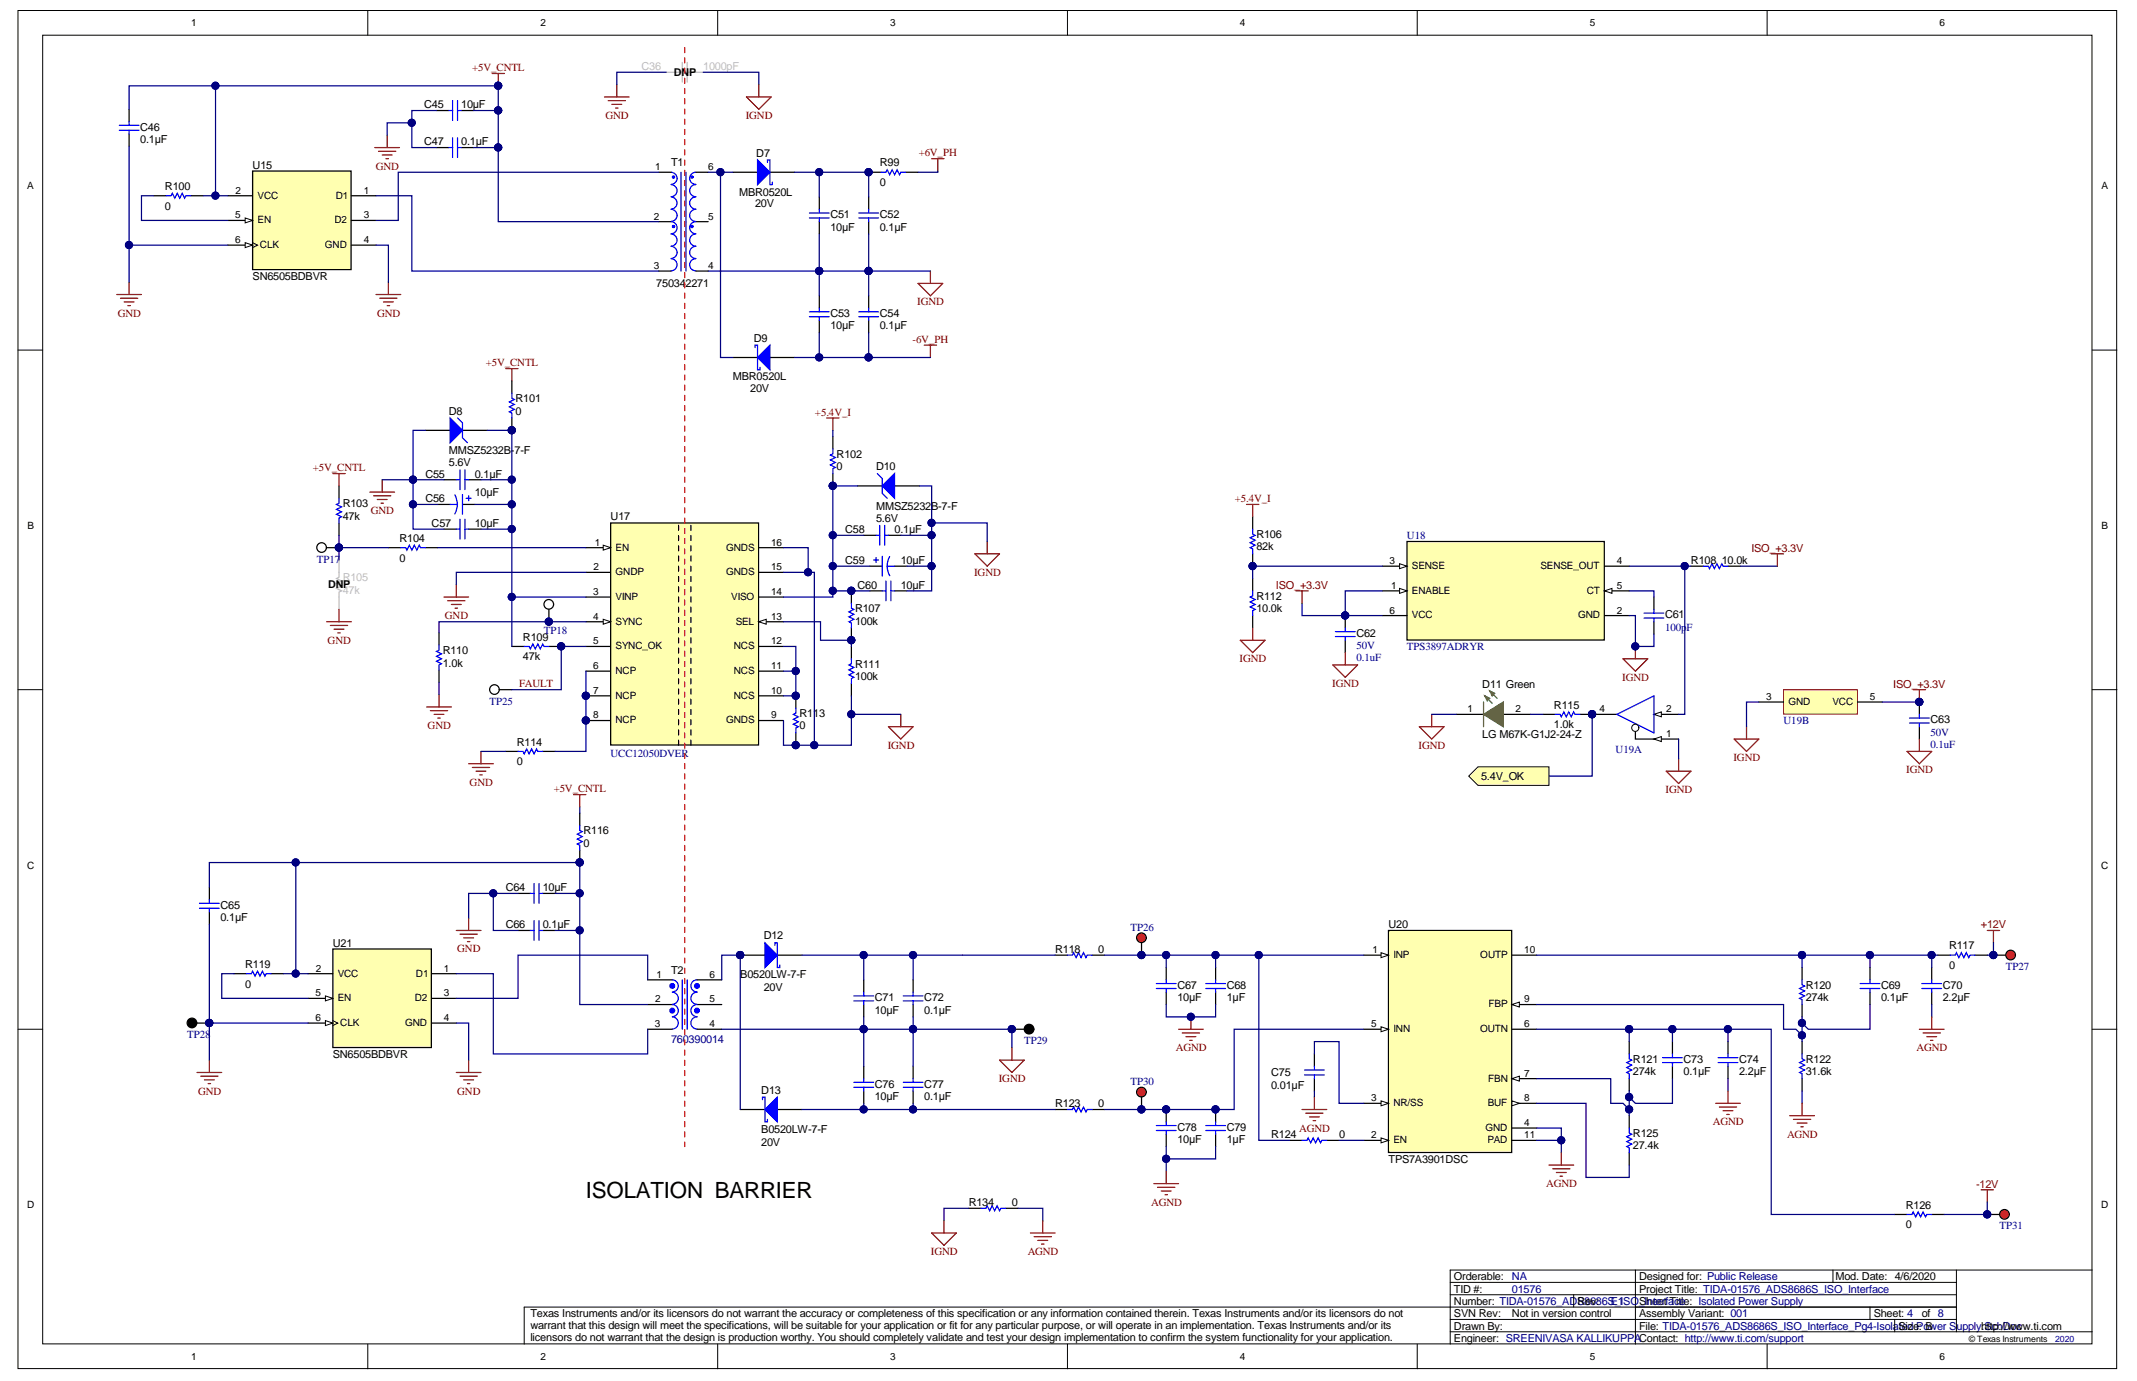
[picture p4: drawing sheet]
<svg xmlns="http://www.w3.org/2000/svg" width="432mm" height="279mm" viewBox="0 0 432 279" stroke-linecap="round" stroke-linejoin="round" font-family="sans-serif">
<defs><g id="words">
<text font-size="4.5" x="118.4" y="242">ISOLATION BARRIER</text>
<g font-size="2.2" fill="#800000">
<text x="95.4" y="14.4">+5V_CNTL</text>
<text x="122.3" y="24">GND</text>
<text x="150.7" y="24">IGND</text>
<text x="75.9" y="34.3">GND</text>
<text x="185.6" y="31.6">+6V_PH</text>
<text x="23.8" y="64">GND</text>
<text x="76.2" y="64">GND</text>
<text x="185.4" y="61.7">IGND</text>
<text x="184.4" y="69.3">-6V_PH</text>
<text x="98.2" y="74">+5V_CNTL</text>
<text x="164.7" y="84">+5.4V_I</text>
<text x="63.2" y="95.2">+5V_CNTL</text>
<text x="249.5" y="101.5">+5.4V_I</text>
<text x="74.9" y="103.9">GND</text>
<text x="353.9" y="111.5">ISO_+3.3V</text>
<text x="196.8" y="116.4">IGND</text>
<text x="257.8" y="119">ISO_+3.3V</text>
<text x="89.9" y="125.1">GND</text>
<text x="66.2" y="130.1">GND</text>
<text x="250.5" y="133.8">IGND</text>
<text x="327.8" y="137.6">IGND</text>
<text x="104.9" y="138.9">FAULT</text>
<text x="269.2" y="138.8">IGND</text>
<text x="382.6" y="138.9">ISO_+3.3V</text>
<text x="86.4" y="147.3">GND</text>
<text x="179.4" y="151.3">IGND</text>
<text x="286.6" y="151.3">IGND</text>
<text x="350.3" y="153.8">IGND</text>
<text x="94.9" y="158.8">GND</text>
<text x="111.9" y="160.1">+5V_CNTL</text>
<text x="336.5" y="160.3">IGND</text>
<text x="385.2" y="156.3">IGND</text>
<text x="400.3" y="187.6">+12V</text>
<text x="92.4" y="192.5">GND</text>
<text x="237.6" y="212.4">AGND</text>
<text x="387.3" y="212.4">AGND</text>
<text x="40" y="221.2">GND</text>
<text x="92.4" y="221.2">GND</text>
<text x="201.8" y="218.7">IGND</text>
<text x="346.1" y="227.4">AGND</text>
<text x="262.5" y="228.6">AGND</text>
<text x="361.1" y="229.9">AGND</text>
<text x="312.4" y="239.9">AGND</text>
<text x="399.3" y="240">-12V</text>
<text x="232.6" y="243.6">AGND</text>
<text x="188.1" y="253.6">IGND</text>
<text x="207.7" y="253.6">AGND</text>
</g>
<g font-size="2.2" fill="#c0bebc">
<text x="129.6" y="14.2">C36</text>
<text x="142.1" y="14.2">1000pF</text>
<text x="69.2" y="120">47k</text>
<text x="69.2" y="117.5">R105</text>
</g>
<g font-size="2.2">
<text x="136.2" y="15.3">DN</text>
<text x="139.2" y="15.3">P</text>
<text x="85.7" y="21.9">C45</text>
<text x="93.2" y="21.9">10µF</text>
<text x="28.3" y="28.9">0.1µF</text>
<text x="28.3" y="26.4">C46</text>
<text x="85.7" y="29.4">C47</text>
<text x="93.2" y="29.4">0.1µF</text>
<text x="51" y="34.1">U15</text>
<text x="135.6" y="33.6">T1</text>
<text x="152.8" y="31.6">D7</text>
<text x="177.8" y="33.6">R99</text>
<text x="33.3" y="38.4">R100</text>
<text x="149.3" y="39.6">MBR0520L</text>
<text x="152.6" y="41.9">20V</text>
<text x="177.8" y="37.6">0</text>
<text x="33.3" y="42.4">0</text>
<text x="167.8" y="46.6">10µF</text>
<text x="167.8" y="44.1">C51</text>
<text x="177.8" y="46.6">0.1µF</text>
<text x="177.8" y="44.1">C52</text>
<text x="51" y="56.6">SN6505BDBVR</text>
<text x="132.6" y="58.1">75034</text>
<text x="138.5" y="58.1">2271</text>
<text x="167.8" y="64.1">C53</text>
<text x="177.8" y="64.1">C54</text>
<text x="152.3" y="69.1">D9</text>
<text x="167.8" y="66.6">10µF</text>
<text x="177.8" y="66.6">0.1µF</text>
<text x="148.1" y="76.8">MBR0520L</text>
<text x="90.7" y="83.8">D8</text>
<text x="104.2" y="83.8">0</text>
<text x="104.2" y="81.3">R101</text>
<text x="151.6" y="79.3">20V</text>
<text x="90.7" y="94.3">5.6V</text>
<text x="90.7" y="91.8">MMSZ5232B-7-F</text>
<text x="169" y="95">0</text>
<text x="169" y="92.5">R102</text>
<text x="177" y="95">D10</text>
<text x="86" y="96.5">C55</text>
<text x="86" y="101.5">C56</text>
<text x="95.9" y="96.5">0.1µF</text>
<text x="95.9" y="100.2">10µF</text>
<text x="69.2" y="105">47k</text>
<text x="69.2" y="102.5">R103</text>
<text x="87.2" y="106.5">C57</text>
<text x="95.9" y="106.5">10µF</text>
<text x="123.4" y="105">U17</text>
<text x="170.8" y="107.7">C58</text>
<text x="177" y="105.5">5.6V</text>
<text x="177" y="103">MMSZ5232B-7-F</text>
<text x="180.8" y="107.7">0.1µF</text>
<text x="80.7" y="113.5">0</text>
<text x="80.7" y="109.5">R104</text>
<text x="170.8" y="114">C59</text>
<text x="182" y="114">10µF</text>
<text x="253.9" y="111.2">82k</text>
<text x="253.9" y="108.7">R106</text>
<text x="341.7" y="114">R108</text>
<text x="347.9" y="114">10.0k</text>
<text x="66.3" y="118.9">DNP</text>
<text x="173.3" y="119">C60</text>
<text x="182" y="119">10µF</text>
<text x="172.8" y="123.7">R107</text>
<text x="253.9" y="123.7">10.0k</text>
<text x="253.9" y="121.2">R112</text>
<text x="336.4" y="124.9">C61</text>
<text x="105.7" y="129.4">R109</text>
<text x="172.8" y="126.2">100k</text>
<text x="274.1" y="128.7">C62</text>
<text x="89.5" y="134.7">1.0k</text>
<text x="89.5" y="132.2">R110</text>
<text x="105.7" y="133.4">47k</text>
<text x="172.8" y="137.4">100k</text>
<text x="172.8" y="134.9">R111</text>
<text x="299.5" y="138.9">D11 Green</text>
<text x="314" y="143.2">R115</text>
<text x="161.6" y="147.4">0</text>
<text x="161.6" y="144.9">R113</text>
<text x="299.5" y="149.2">LG M67K-G1J2-24-Z</text>
<text x="314" y="147.2">1.0k</text>
<text x="390.1" y="146.2">C63</text>
<text x="104.4" y="154.6">0</text>
<text x="104.4" y="150.6">R114</text>
<text x="299.3" y="157.6">5.4V_OK</text>
<text x="117.9" y="171.1">0</text>
<text x="117.9" y="168.6">R116</text>
<text x="44.5" y="183.6">C65</text>
<text x="102.2" y="180.1">C64</text>
<text x="109.7" y="180.1">10µF</text>
<text x="44.5" y="186.1">0.1µF</text>
<text x="67.3" y="191.3">U21</text>
<text x="102.2" y="187.6">C66</text>
<text x="109.7" y="187.6">0.1µF</text>
<text x="154.3" y="189.8">D12</text>
<text x="280.6" y="187.6">U20</text>
<text x="393.8" y="191.8">R117</text>
<text x="49.5" y="195.6">R119</text>
<text x="135.6" y="196.8">T2</text>
<text x="149.6" y="197.6">B0520LW-7-F</text>
<text x="213.2" y="192.6">R118</text>
<text x="221.9" y="192.6">0</text>
<text x="393.8" y="195.8">0</text>
<text x="49.5" y="199.6">0</text>
<text x="154.3" y="200.3">20V</text>
<text x="176.8" y="202.3">C71</text>
<text x="186.8" y="202.3">C72</text>
<text x="237.9" y="202.3">10µF</text>
<text x="237.9" y="199.8">C67</text>
<text x="247.9" y="202.3">1µF</text>
<text x="247.9" y="199.8">C68</text>
<text x="364.9" y="202.3">274k</text>
<text x="364.9" y="199.8">R120</text>
<text x="380.1" y="202.3">0.1µF</text>
<text x="380.1" y="199.8">C69</text>
<text x="392.6" y="202.3">2.2µF</text>
<text x="392.6" y="199.8">C70</text>
<text x="176.8" y="204.8">10µF</text>
<text x="186.8" y="204.8">0.1µF</text>
<text x="67.3" y="213.8">SN6505BDBVR</text>
<text x="329.9" y="214.8">R121</text>
<text x="340.2" y="214.8">C73</text>
<text x="351.4" y="214.8">C74</text>
<text x="364.9" y="214.8">R122</text>
<text x="153.8" y="221">D13</text>
<text x="176.8" y="219.8">C76</text>
<text x="186.8" y="219.8">C77</text>
<text x="256.9" y="220">0.01µF</text>
<text x="256.9" y="217.5">C75</text>
<text x="329.9" y="217.3">274k</text>
<text x="340.2" y="217.3">0.1µF</text>
<text x="351.4" y="217.3">2.2µF</text>
<text x="364.9" y="217.3">31.6k</text>
<text x="176.8" y="222.3">10µF</text>
<text x="186.8" y="222.3">0.1µF</text>
<text x="213.2" y="223.8">R123</text>
<text x="221.9" y="223.8">0</text>
<text x="153.8" y="231.5">20V</text>
<text x="153.8" y="229">B0520LW-7-F</text>
<text x="237.9" y="231">10µF</text>
<text x="237.9" y="228.5">C78</text>
<text x="247.9" y="231">1µF</text>
<text x="247.9" y="228.5">C79</text>
<text x="256.9" y="230">R124</text>
<text x="270.6" y="230">0</text>
<text x="329.9" y="232.2">27.4k</text>
<text x="329.9" y="229.7">R125</text>
<text x="280.6" y="235">TPS7A3901DSC</text>
<text x="195.7" y="243.7">R134</text>
<text x="204.5" y="243.7">0</text>
<text x="385.1" y="244.2">R126</text>
<text x="385.1" y="248.2">0</text>
<text x="293.8" y="263.7">Number: TIDA-01576_ADS8686SE_1ISO_Interface</text>
<text x="293.8" y="261.2">TID #:</text>
<text x="293.8" y="258.7">Orderable:</text>
<text x="318.7" y="263.7">Rev:</text>
<text x="331.2" y="263.7">Sheet Title: Isolated Power Supply</text>
<text x="331.2" y="261.2">Project Title: TIDA-01576_ADS8686S_ISO_Interface</text>
<text x="331.2" y="258.7">Designed for: Public Release</text>
<text x="370.9" y="258.7">Mod. Date: 4/6/2020</text>
<text x="107.2" y="266.1">Texas Instruments and/or its licensors do not warrant the accuracy or completeness of this specification or any information contained therein. Texas Instruments and/or its licensors do not</text>
<text x="107.2" y="268.6">warrant that this design will meet the specifications, will be suitable for your application or fit for any particular purpose, or will operate in an implementation. Texas Instruments and/or its</text>
<text x="293.8" y="268.7">Drawn By:</text>
<text x="293.8" y="266.2">SVN Rev:</text>
<text x="305.5" y="266.2">Not in version control</text>
<text x="331.2" y="268.7">File: TIDA-01576_ADS8686S_ISO_Interface_Pg4-IsolaSize: B</text>
<text x="331.2" y="266.2">Assembly Variant: 001</text>
<text x="378.6" y="266.2">Sheet: 4</text>
<text x="388.3" y="266.2">of 8</text>
<text x="107.2" y="271">licensors do not warrant that the design is production worthy. You should completely validate and test your design implementation to confirm the system functionality for your application.</text>
<text x="293.8" y="271.2">Engineer: SREENIVASA KALLIKUPPAContact: http://www.ti.com/support</text>
</g>
<g font-size="2.2" fill="#000080">
<text x="64" y="113.7">TP17</text>
<text x="284.3" y="109">U18</text>
<text x="109.9" y="128.2">TP18</text>
<text x="274.1" y="131.2">50V</text>
<text x="284.3" y="131.4">TPS3897ADRYR</text>
<text x="336.4" y="127.4">100pF</text>
<text x="274.1" y="133.7">0.1uF</text>
<text x="98.9" y="142.4">TP25</text>
<text x="360.4" y="146.4">U19B</text>
<text x="390.1" y="148.6">50V</text>
<text x="123.4" y="152.9">UCC12050DVER</text>
<text x="326.5" y="152.1">U19A</text>
<text x="390.1" y="151.1">0.1uF</text>
<text x="228.4" y="188">TP26</text>
<text x="405.3" y="196">TP27</text>
<text x="37.8" y="209.8">TP28</text>
<text x="135.6" y="210.8">760390014</text>
<text x="207" y="211">TP29</text>
<text x="228.4" y="219.2">TP30</text>
<text x="404" y="248.4">TP31</text>
<text x="305.5" y="261.2">01576</text>
<text x="305.5" y="258.7">NA</text>
<text x="383.7" y="268.7">ted Power S</text>
<text x="395.3" y="268.7">upplyhttp://www.ti.com</text>
<text x="400.4" y="268.7">.SchDoc</text>
</g>
<g font-size="2">
<text x="38.6" y="5.3">1</text>
<text x="109.2" y="5.3">2</text>
<text x="179.8" y="5.3">3</text>
<text x="250.5" y="5.3">4</text>
<text x="321.2" y="5.3">5</text>
<text x="391.9" y="5.3">6</text>
<text x="132.4" y="34.4">1</text>
<text x="143.1" y="34.4">6</text>
<text x="5.5" y="38.3">A</text>
<text x="47.6" y="39.1">2</text>
<text x="52" y="40.1">VCC</text>
<text x="67.8" y="40.1">D1</text>
<text x="73.5" y="39.1">1</text>
<text x="424.6" y="38.3">A</text>
<text x="47.5" y="44.1">5</text>
<text x="52" y="45.1">EN</text>
<text x="67.6" y="45.1">D2</text>
<text x="73.5" y="44.1">3</text>
<text x="132.1" y="44.4">2</text>
<text x="143.1" y="44.4">5</text>
<text x="47.5" y="49.1">6</text>
<text x="52.5" y="50.1">CLK</text>
<text x="65.7" y="50.1">GND</text>
<text x="73.5" y="49.1">4</text>
<text x="132.1" y="54.4">3</text>
<text x="143.1" y="54.4">4</text>
<text x="5.5" y="106.9">B</text>
<text x="424.6" y="106.9">B</text>
<text x="120.2" y="110.2">1</text>
<text x="124.4" y="111.2">EN</text>
<text x="146.7" y="111.2">GNDS</text>
<text x="155.8" y="110.2">16</text>
<text x="280.8" y="114">3</text>
<text x="326.7" y="114">4</text>
<text x="119.9" y="115.2">2</text>
<text x="124.4" y="116.2">GNDP</text>
<text x="146.7" y="116.2">GNDS</text>
<text x="155.8" y="115.2">15</text>
<text x="281.1" y="119">1</text>
<text x="285.3" y="120">ENABLE</text>
<text x="285.3" y="115">SENSE</text>
<text x="311.3" y="115">SENSE_OUT</text>
<text x="320.6" y="120">CT</text>
<text x="326.7" y="119">5</text>
<text x="119.9" y="120.2">3</text>
<text x="119.9" y="125.2">4</text>
<text x="124.4" y="121.2">VINP</text>
<text x="147.7" y="121.2">VISO</text>
<text x="155.8" y="125.2">13</text>
<text x="155.8" y="120.2">14</text>
<text x="280.8" y="124">6</text>
<text x="285.3" y="125">VCC</text>
<text x="318.9" y="125">GND</text>
<text x="326.7" y="124">2</text>
<text x="119.9" y="130.2">5</text>
<text x="124.4" y="126.2">SYNC</text>
<text x="124.4" y="131.2">SYNC_OK</text>
<text x="148.3" y="131.2">NCS</text>
<text x="148.7" y="126.2">SEL</text>
<text x="155.8" y="130.2">12</text>
<text x="119.9" y="135.2">6</text>
<text x="124.4" y="136.2">NCP</text>
<text x="148.3" y="136.2">NCS</text>
<text x="155.8" y="135.2">11</text>
<text x="119.9" y="140.2">7</text>
<text x="124.4" y="141.2">NCP</text>
<text x="148.3" y="141.2">NCS</text>
<text x="155.8" y="140.2">10</text>
<text x="296.5" y="143.9">1</text>
<text x="306.2" y="143.9">2</text>
<text x="323.2" y="143.9">4</text>
<text x="336.7" y="143.9">2</text>
<text x="356.9" y="141.4">3</text>
<text x="361.4" y="142.4">GND</text>
<text x="370.3" y="142.4">VCC</text>
<text x="377.8" y="141.4">5</text>
<text x="119.9" y="145.2">8</text>
<text x="124.4" y="146.2">NCP</text>
<text x="146.7" y="146.2">GNDS</text>
<text x="155.8" y="145.2">9</text>
<text x="336.7" y="148.9">1</text>
<text x="5.5" y="175.5">C</text>
<text x="424.6" y="175.5">C</text>
<text x="63.8" y="196.3">2</text>
<text x="68.2" y="197.3">VCC</text>
<text x="84" y="197.3">D1</text>
<text x="89.7" y="196.3">1</text>
<text x="132.6" y="197.6">1</text>
<text x="143.3" y="197.6">6</text>
<text x="277.3" y="192.6">1</text>
<text x="281.6" y="193.6">INP</text>
<text x="299.1" y="193.6">OUTP</text>
<text x="308" y="192.6">10</text>
<text x="63.7" y="201.3">5</text>
<text x="68.2" y="202.3">EN</text>
<text x="83.8" y="202.3">D2</text>
<text x="89.7" y="201.3">3</text>
<text x="132.4" y="202.6">2</text>
<text x="143.3" y="202.6">5</text>
<text x="300.8" y="203.6">FBP</text>
<text x="308" y="202.6">9</text>
<text x="63.7" y="206.3">6</text>
<text x="68.7" y="207.3">CLK</text>
<text x="81.9" y="207.3">GND</text>
<text x="89.7" y="206.3">4</text>
<text x="132.3" y="207.6">3</text>
<text x="143.3" y="207.6">4</text>
<text x="277" y="207.6">5</text>
<text x="281.6" y="208.6">INN</text>
<text x="299.1" y="208.6">OUTN</text>
<text x="308" y="207.6">6</text>
<text x="300.7" y="218.5">FBN</text>
<text x="308" y="217.5">7</text>
<text x="277" y="222.5">3</text>
<text x="281.6" y="223.5">NR/SS</text>
<text x="300.6" y="223.5">BUF</text>
<text x="308" y="227.5">4</text>
<text x="308" y="222.5">8</text>
<text x="277.1" y="230">2</text>
<text x="281.6" y="231">EN</text>
<text x="300.2" y="228.5">GND</text>
<text x="300.5" y="231">PAD</text>
<text x="308" y="230">11</text>
<text x="5.5" y="244.1">D</text>
<text x="424.6" y="244.1">D</text>
<text x="38.6" y="274.8">1</text>
<text x="109.2" y="274.8">2</text>
<text x="179.8" y="274.8">3</text>
<text x="250.5" y="274.8">4</text>
<text x="321.2" y="274.8">5</text>
<text x="391.9" y="274.8">6</text>
</g>
<text font-size="1.8" x="397.8" y="271.2">© Texas Instruments</text>
<text font-size="1.8" fill="#000080" x="415.3" y="271.2">2020</text>
</g></defs>
<g fill="#fff" stroke="#000" stroke-width=".2">
<path d="M3.6 2.1h424.1v274.4h-424.1z"/>
<path d="M8.6 7.1h414.1v264.4h-414.1z"/>
</g>
<g fill="none" stroke="#000" stroke-width=".2">
<path d="M74.3 2.1v5M145 2.1v5M215.7 2.1v5M286.4 2.1v5M357.1 2.1v5M3.6 70.7h5M422.8 70.7h4.9M3.6 139.4h5M422.8 139.4h4.9M3.6 208h5M422.8 208h4.9M293 259.1h102.3"/>
<path d="M330.4 256.6h-37.4v15M370.4 256.6v2.5M395.3 256.6v12.5M422.8 256.6h-92.4v15M74.3 271.6v5M145 271.6v5M215.7 271.6v5M286.4 271.6v5M293 269.1h129.8M293 266.6h102.3M293 261.6h102.3M318 261.6v2.5"/>
<path d="M357.1 271.6v5M377.8 264.1v2.5M382.8 266.6v2.5M395.3 264.1h-289.4v7.5"/>
</g>
<path d="M165.5 39.8v2.5M165.5 44.8v2.5M165.5 59.8v2.5M148.1 72.2h5M155.6 72.2h5M165.5 64.8v2.4" fill="none" stroke="#000" stroke-width=".25"/>
<path d="M163.5 43h4M163.5 44h4M165.5 42.3v.7M165.5 44v.8M163.5 63h4M163.5 64h4M165.5 62.3v.7M165.5 64v.8" fill="none" stroke="#00f" stroke-width=".25"/>
<path d="M188.2 32.1h2.5M189.5 32.1v2.5M186.8 69.7h2.4M188 69.7v2.5" fill="none" stroke="#800000" stroke-width=".25"/>
<path d="M155.6 69.7v5l-2.5-2.5z" fill="#00f"/>
<path d="M152.6 70.2v-.5h.5v5h.5v-.5M155.6 69.7v5l-2.5-2.5z" fill="none" stroke="#00f" stroke-width=".25"/>
<path d="M148.1 34.8h5M155.6 34.8h5" fill="none" stroke="#000" stroke-width=".25"/>
<path d="M153.1 32.3l2.5 2.5-2.5 2.5z" fill="#00f"/>
<g fill="none" stroke="#00f" stroke-width=".25">
<path d="M90.7 29.8h.8M90.7 22.3h.8M91.5 20.3v4M91.5 27.8v4M92.4 29.8h.8M92.4 20.3v4M92.4 27.8v4M92.4 22.3h.8M135.6 34.8a1.22 1.22 0 0 1 1.2 1.2 1.22 1.22 0 0 1-1.2 1.3M135.6 37.3a1.22 1.22 0 0 1 1.2 1.2 1.22 1.22 0 0 1-1.2 1.2M135.6 39.8a1.22 1.22 0 0 1 1.2 1.2 1.22 1.22 0 0 1-1.2 1.2M137.6 34.8v20"/>
<path d="M138.6 34.8v20M140.6 34.8a1.22 1.22 0 0 0-1.3 1.2 1.22 1.22 0 0 0 1.3 1.3M140.6 37.3a1.22 1.22 0 0 0-1.3 1.2 1.22 1.22 0 0 0 1.3 1.2M140.6 39.8a1.22 1.22 0 0 0-1.3 1.2 1.22 1.22 0 0 0 1.3 1.2M153.1 32.3l2.5 2.5-2.5 2.5zM155.1 32.8v-.5h.5v5h.5v-.5M135.6 42.3a1.22 1.22 0 0 1 1.2 1.2 1.22 1.22 0 0 1-1.2 1.2M135.6 44.8a1.22 1.22 0 0 1 1.2 1.2 1.22 1.22 0 0 1-1.2 1.2M135.6 47.3a1.22 1.22 0 0 1 1.2 1.2 1.22 1.22 0 0 1-1.2 1.2M135.6 49.8a1.22 1.22 0 0 1 1.2 1.2 1.22 1.22 0 0 1-1.2 1.2M135.6 52.3a1.22 1.22 0 0 1 1.2 1.2 1.22 1.22 0 0 1-1.2 1.2M140.6 42.3a1.22 1.22 0 0 0-1.3 1.2 1.22 1.22 0 0 0 1.3 1.2"/>
<path d="M140.6 44.8a1.22 1.22 0 0 0-1.3 1.2 1.22 1.22 0 0 0 1.3 1.2M140.6 47.3a1.22 1.22 0 0 0-1.3 1.2 1.22 1.22 0 0 0 1.3 1.2M140.6 49.8a1.22 1.22 0 0 0-1.3 1.2 1.22 1.22 0 0 0 1.3 1.2M140.6 52.3a1.22 1.22 0 0 0-1.3 1.2 1.22 1.22 0 0 0 1.3 1.2M173.5 43h4M173.5 44h4M175.5 42.3v.7M175.5 44v.8M173.5 63h4M173.5 64h4M175.5 62.3v.7M175.5 64v.8"/>
</g>
<g fill="none" stroke="#800000" stroke-width=".25">
<path d="M99.4 14.8h2.5M100.7 14.8v2.5M122.1 19.6h5M124.6 17.1v2.5M75.7 29.8h5M76.5 30.6h3.5M77.2 31.3h2M78 32.1h.5M78.2 27.3v2.5M122.9 20.3h3.5M123.6 21.1h2M124.4 21.8h.5"/>
<path d="M185.5 57.3h5l-2.5 2.5zM188 54.8v2.5"/>
</g>
<g fill="none" stroke="#000" stroke-width=".25">
<path d="M88.2 29.8h2.5M88.2 22.3h2.5M93.2 29.8h2.5M93.2 22.3h2.5M133.1 34.8h2.5M140.6 34.8h2.5M175.5 39.8v2.5M133.1 44.8h2.5M133.1 54.8h2.5M140.6 44.8h2.5M140.6 54.8h2.5M175.5 44.8v2.5"/>
<path d="M175.5 59.8v2.5M175.5 64.8v2.4"/>
</g>
<circle cx="100.7" cy="17.3" r=".72" fill="#000080" stroke="#000080" stroke-width=".2"/>
<path d="M134.6 14.6h3.3M137.9 12.6v4M138.9 14.6h3.2M138.9 12.6v4" fill="none" stroke="#c0bebc" stroke-width=".25"/>
<g fill="#00f" stroke="#00f" stroke-width=".25">
<circle cx="136.1" cy="35.8" r=".22"/>
<circle cx="139.8" cy="35.8" r=".22"/>
<circle cx="136.1" cy="45.8" r=".22"/>
<circle cx="139.8" cy="45.8" r=".22"/>
</g>
<path d="M51 34.6h19.9v19.9h-19.9z" fill="#ffffb0" stroke="#000" stroke-width=".25"/>
<path d="M46 39.6h5M71 39.6h5M46 44.5h5M71 44.5h5M71 49.5h5" fill="none" stroke="#000" stroke-width=".25"/>
<path d="M49.5 44l1.5 .5-1.5 .5z" fill="#fff"/>
<path d="M49.5 44l1.5 .5-1.5 .5zM51 49l1 .5-1 .5" fill="none" stroke="#000" stroke-width=".2"/>
<path d="M46 49.5h5" fill="none" stroke="#000" stroke-width=".25"/>
<path d="M49.5 49l1.5 .5-1.5 .5z" fill="#fff"/>
<path d="M49.5 49l1.5 .5-1.5 .5z" fill="none" stroke="#000" stroke-width=".2"/>
<g fill="none" stroke="#000" stroke-width=".25">
<path d="M26.1 22.1v2.5M26.1 27.1v2.5M31.1 39.6h2.5M38.6 39.6h2.5M103.4 77v2.5M68.5 98.2v2.5M89.7 96.9h2.5M94.7 96.9h2.5M103.4 84.5v2.5M68.5 105.7v2.5M88.5 101.9h2.5M89.7 106.9h2.5"/>
<path d="M93.4 101.9h2.5M94.7 106.9h2.5M174.5 108.2h2.5M175.8 114.4h2.5M175.8 119.4h2.5M179.5 108.2h2.5M180.8 114.4h2.5M180.8 119.4h2.5M103.4 130.6h2.5M110.9 130.6h2.5"/>
</g>
<g fill="none" stroke="#00f" stroke-width=".25">
<path d="M24.1 26.3h4M24.1 25.3h4M26.1 24.6v.7M26.1 26.3v.8M33.6 39.6h1l.2-.5 .5 .9 .5-.9 .5 .9 .5-.9 .5 .9 .3-.4h1M103.4 79.5v1l.5 .2-1 .5 1 .5-1 .5 1 .5-1 .5 .5 .3v1M92.2 96.9h.7M92.9 94.9v4M93.4 99.9v4M93.9 96.9h.8M93.9 94.9v4M68.5 100.7v1l-.5 .2 1 .5-1 .5 1 .5-1 .5 1 .5-.5 .3v1"/>
<path d="M91 101.9h1.4M91.9 100a4 4 0 0 1 0 3.8M92.2 106.9h.7M92.9 104.9v4M93.9 104.9v4M93.9 106.9h.8M94.2 100.7h1M94.7 100.2v1M176.5 113.2h1M177 108.2h.8M177 112.7v1M177.8 106.2v4"/>
<path d="M178.3 112.4v4M178.3 119.4h.7M178.8 106.2v4M178.8 108.2h.7M179 117.4v4M179.3 114.4h1.5M179.3 114.4l.1 .8 .4 1.1M179.8 112.5l-.5 1.1v.8M180 117.4v4M180 119.4h.8M105.9 130.6h1l.3 .5 .5-1 .5 1 .5-1 .5 1 .5-1 .2 .5h1"/>
</g>
<path d="M23.6 59.5h5M26.1 57v2.5M76 59.5h5M78.5 57v2.5M24.3 60.3h3.5M25.1 61h2M25.8 61.8h.5M76.7 60.3h3.5M77.5 61h2M78.2 61.8h.5M102.2 74.5h2.5M103.4 74.5v2.5" fill="none" stroke="#800000" stroke-width=".25"/>
<g fill="#000080" stroke="#000080" stroke-width=".2">
<circle cx="103.4" cy="86.9" r=".72"/>
<circle cx="113.4" cy="130.6" r=".72"/>
</g>
<path d="M68.5 113.2v3.5l-.5 .2 1 .5-1 .5 1 .5-1 .5 1 .5-.5 .2v3.5" fill="none" stroke="#c0bebc" stroke-width=".25"/>
<circle cx="110.9" cy="122.1" r=".97" fill="#fff" stroke="#000" stroke-width=".25"/>
<path d="M110.9 123.1v2.5" fill="none" stroke="#000" stroke-width=".25"/>
<circle cx="110.9" cy="125.6" r=".72" fill="#000080" stroke="#000080" stroke-width=".2"/>
<circle cx="99.9" cy="139.3" r=".97" fill="#fff" stroke="#000" stroke-width=".25"/>
<path d="M100.9 139.4h2.5" fill="none" stroke="#000" stroke-width=".25"/>
<circle cx="65" cy="110.6" r=".97" fill="#fff" stroke="#000" stroke-width=".25"/>
<path d="M86 87h5M93.4 87h5M66 110.7h2.5" fill="none" stroke="#000" stroke-width=".25"/>
<circle cx="68.5" cy="110.6" r=".72" fill="#000080" stroke="#000080" stroke-width=".2"/>
<path d="M91 84.5l2.4 2.5-2.4 2.5z" fill="#00f"/>
<path d="M91 84.5l2.4 2.5-2.4 2.5zM92.4 84.5l1 1v3l1 1" fill="none" stroke="#00f" stroke-width=".25"/>
<path d="M173.3 98.2h5M180.8 98.2h5" fill="none" stroke="#000" stroke-width=".25"/>
<path d="M180.8 95.7v5l-2.5-2.5z" fill="#00f"/>
<path d="M178 34.8h1l.3-.5 .5 1 .5-1 .5 1 .5-1 .5 1 .2-.5h1M168.3 90.7v1l-.5 .2 1 .5-1 .5 1 .5-1 .5 1 .5-.5 .3v1M177.3 95.7l1 1v3l1 1M180.8 95.7v5l-2.5-2.5zM81 110.7h1l.2 .5 .5-1 .5 1 .5-1 .5 1 .5-1 .3 .5h1M88.7 130.4v1l-.5 .2 1 .5-1 .5 1 .5-1 .5 1 .5-.5 .3v1M172 133.1v1l-.5 .3 1 .5-1 .5 1 .5-1 .5 1 .5-.5 .2v1M172 121.9v1l.5 .2-1 .5 1 .5-1 .5 1 .5-1 .5 .5 .3v1M104.7 151.8h1l.2 .5 .5-1 .5 1 .5-1 .5 1 .5-1 .3 .5h1M160.8 143.1v1l-.5 .2 1 .5-1 .5 1 .5-1 .5 1 .5-.5 .3v1" fill="none" stroke="#00f" stroke-width=".25"/>
<g fill="none" stroke="#000" stroke-width=".25">
<path d="M175.5 34.8h2.5M183 34.8h2.5M168.3 88.2v2.5M168.3 95.7v2.5M78.5 110.7h2.5M86 110.7h2.5M172 119.4v2.5M88.7 127.9v2.5M88.7 135.4v2.5M172 126.9v2.5M172 130.6v2.5M172 138.1v2.5"/>
<path d="M102.2 151.8h2.5M109.7 151.8h2.5M160.8 140.6v2.5M160.8 148.1v2.5"/>
</g>
<g fill="none" stroke="#800000" stroke-width=".25">
<path d="M67.3 95.7h2.4M68.5 95.7v2.5M74.7 99.4h5M77.2 96.9v2.5M167 84.5h2.5M168.3 84.5v2.5M75.5 100.2h3.5M76.2 100.9h2M77 101.7h.5M92.2 118.1v2.5M197 111.9h5l-2.5 2.5zM199.5 109.4v2.5"/>
<path d="M66 125.6h5M66.8 126.4h3.4M67.5 127.1h2M68.2 127.9h.5M68.5 123.1v2.5M89.7 120.6h5M90.5 121.4h3.4M91.2 122.1h2M91.9 122.9h.5M86.2 142.8h5M87 143.6h3.5M87.7 144.3h2"/>
<path d="M88.5 145.1h.5M88.7 140.4v2.4M94.7 154.3h5M95.4 155.1h3.5M96.2 155.8h2M96.9 156.6h.5M97.2 151.8v2.5M179.5 146.8h5l-2.5 2.5zM182 144.3v2.5"/>
</g>
<g fill="#000080" stroke="#000080" stroke-width=".2">
<circle cx="168.3" cy="98.2" r=".72"/>
<circle cx="160.8" cy="150.6" r=".72"/>
<circle cx="160.8" cy="140.6" r=".72"/>
<circle cx="172" cy="119.4" r=".72"/>
<circle cx="172" cy="129.4" r=".72"/>
<circle cx="175.5" cy="34.8" r=".72"/>
</g>
<path d="M123.4 105.7h29.9v44.8h-29.9z" fill="#ffffb0" stroke="#000" stroke-width=".25"/>
<path d="M118.4 110.7h5" fill="none" stroke="#000" stroke-width=".25"/>
<path d="M121.9 110.2l1.5 .5-1.5 .5z" fill="#fff"/>
<path d="M121.9 110.2l1.5 .5-1.5 .5z" fill="none" stroke="#000" stroke-width=".2"/>
<path d="M118.4 115.7h5M118.4 120.6h5M118.4 125.6h5" fill="none" stroke="#000" stroke-width=".25"/>
<path d="M121.9 125.1l1.5 .5-1.5 .5z" fill="#fff"/>
<path d="M121.9 125.1l1.5 .5-1.5 .5z" fill="none" stroke="#000" stroke-width=".2"/>
<path d="M118.4 135.6h5M153.3 135.6h5M153.3 130.6h5M153.3 125.6h5M118.4 140.6h5M118.4 145.6h5M153.3 140.6h5M153.3 145.6h5" fill="none" stroke="#000" stroke-width=".25"/>
<g fill="#000080" stroke="#000080" stroke-width=".2">
<circle cx="118.4" cy="140.6" r=".72"/>
<circle cx="118.4" cy="145.6" r=".72"/>
</g>
<path d="M137.1 150.6v-44.9M139.6 150.6v-44.9" fill="none" stroke="#000" stroke-width=".25" stroke-dasharray="1 1"/>
<path d="M153.3 125.6l1.5-.5v1z" fill="#fff"/>
<path d="M153.3 125.6l1.5-.5v1z" fill="none" stroke="#000" stroke-width=".2"/>
<path d="M153.3 115.7h5M153.3 110.7h5M118.4 130.6h5M153.3 120.6h5M104.7 180.5h2.5M104.7 188h2.5M109.7 180.5h2.5M109.7 188h2.5M149.6 193h5M157.1 193h5" fill="none" stroke="#000" stroke-width=".25"/>
<g fill="#000080" stroke="#000080" stroke-width=".2">
<circle cx="118.4" cy="140.6" r=".72"/>
<circle cx="118.4" cy="145.6" r=".72"/>
<circle cx="165.5" cy="34.8" r=".72"/>
<circle cx="165.5" cy="54.7" r=".72"/>
<circle cx="175.5" cy="54.7" r=".72"/>
<circle cx="165.5" cy="72.2" r=".72"/>
<circle cx="175.5" cy="72.2" r=".72"/>
<circle cx="145.6" cy="34.8" r=".72"/>
<circle cx="83.2" cy="24.8" r=".72"/>
<circle cx="100.7" cy="17.3" r=".72"/>
<circle cx="100.7" cy="22.3" r=".72"/>
<circle cx="100.7" cy="29.8" r=".72"/>
<circle cx="26.1" cy="49.5" r=".72"/>
<circle cx="43.5" cy="39.5" r=".72"/>
<circle cx="43.5" cy="17.3" r=".72"/>
<circle cx="68.5" cy="110.6" r=".72"/>
<circle cx="103.4" cy="106.9" r=".72"/>
<circle cx="103.4" cy="120.6" r=".72"/>
<circle cx="113.4" cy="130.6" r=".72"/>
<circle cx="168.3" cy="119.4" r=".72"/>
<circle cx="172" cy="119.4" r=".72"/>
<circle cx="163.3" cy="115.6" r=".72"/>
<circle cx="160.8" cy="135.6" r=".72"/>
<circle cx="160.8" cy="140.6" r=".72"/>
<circle cx="168.3" cy="114.4" r=".72"/>
<circle cx="188.2" cy="114.4" r=".72"/>
<circle cx="168.3" cy="108.1" r=".72"/>
<circle cx="188.2" cy="108.1" r=".72"/>
<circle cx="188.2" cy="105.6" r=".72"/>
<circle cx="168.3" cy="98.2" r=".72"/>
<circle cx="83.4" cy="101.9" r=".72"/>
<circle cx="103.4" cy="101.9" r=".72"/>
<circle cx="83.4" cy="96.9" r=".72"/>
<circle cx="103.4" cy="96.9" r=".72"/>
<circle cx="103.4" cy="86.9" r=".72"/>
<circle cx="164.5" cy="150.6" r=".72"/>
<circle cx="160.8" cy="150.6" r=".72"/>
<circle cx="172" cy="144.3" r=".72"/>
<circle cx="172" cy="129.4" r=".72"/>
<circle cx="110.9" cy="125.6" r=".72"/>
<circle cx="175.5" cy="34.8" r=".72"/>
<circle cx="149.6" cy="193" r=".72"/>
</g>
<g fill="none" stroke="#000080" stroke-width=".25">
<path d="M43.6 17.3h-17.5v4.8M134.6 14.6h-10v2.5M142.1 14.6h11.2v2.5M26.1 29.6v19.9h19.9M31.1 39.6h-2.5v4.9h17.4M41.1 39.6h2.5M76 39.6h7.2v15.2h49.9M83.2 24.8h-5v2.5M88.2 22.3h-5v7.5h5M95.7 29.8h5M95.7 22.3h5M100.7 29.8v-12.5h-57.1v22.3h2.4"/>
<path d="M100.7 29.8v15h32.4M133.1 34.8h-52.6v9.7h-4.5M143.1 34.8h5M145.6 34.8v37.4h2.5M160.6 34.8h14.9v5M165.5 34.8v5M189.5 34.6v.2h-4M26.1 49.5v7.5M76 49.5h2.5v7.5M143.1 54.8h44.9M165.5 47.3v12.5M175.5 47.3v12.5"/>
<path d="M160.6 72.2h14.9M165.5 67.2v5M175.5 67.2v5M175.5 72.2h12.5M86 87h-2.5v9.9h-6.3M89.7 96.9h-6.2v10h6.2M97.2 96.9h6.2M98.4 87h5v33.6h15M168.3 87v1.2M173.3 98.2h-5v21.2M185.8 98.2h2.4v21.2h-4.9M68.5 108.2v2.5"/>
<path d="M78.5 110.7h-10v2.5M83.5 101.9h5M88.5 110.7h29.9M95.9 101.9h7.5M97.2 106.9h6.2M118.4 115.7h-26.2v2.4M158.3 110.7h5v5h1.2v34.9h-6.2v-5M158.3 115.7h5M168.3 114.4h7.5M168.3 108.2h6.2M175.8 119.4h-7.5v1.2h-10M182 108.2h6.2"/>
<path d="M183.3 114.4h4.9M188.2 105.7h11.3v3.7M88.7 137.9v2.5M103.4 120.6v10M118.4 130.6h-5v8.8h-10M118.4 135.6v16.2h-6.2M118.4 125.6h-29.7v2.3M158.3 130.6h2.5v10h-2.5M158.3 125.6h7.5v3.8h6.2v1.2M158.3 135.6h2.5M97.2 151.8h5M172 140.6v10h-7.5"/>
<path d="M172 144.3h10"/>
</g>
<path d="M107.9 178.5v4M108.9 178.5v4M107.2 180.5h.7M107.2 188h.7M107.9 186v4M108.9 180.5h.8M108.9 186v4M108.9 188h.8" fill="none" stroke="#00f" stroke-width=".25"/>
<path d="M154.6 190.5l2.5 2.5-2.5 2.5z" fill="#00f"/>
<path d="M154.6 190.5l2.5 2.5-2.5 2.5zM156.6 191v-.5h.5v5h.5v-.5M172.5 201.2h4M172.5 202.2h4M174.5 200.5v.7M174.5 202.2v.8M182.5 201.2h4M182.5 202.2h4M184.5 200.5v.7M184.5 202.2v.8" fill="none" stroke="#00f" stroke-width=".25"/>
<circle cx="149.6" cy="193" r=".72" fill="#000080" stroke="#000080" stroke-width=".2"/>
<path d="M174.5 198v2.5M184.5 198v2.5M174.5 203v2.5M184.5 203v2.5M149.6 224.2h5M157.1 224.2h5" fill="none" stroke="#000" stroke-width=".25"/>
<path d="M157.1 221.7v5l-2.5-2.5z" fill="#00f"/>
<path d="M117.1 166.8v1l.5 .3-1 .4 1 .5-1 .5 1 .5-1 .5 .5 .3v1M154.1 222.2v-.5h.5v5h.5v-.5M157.1 221.7v5l-2.5-2.5z" fill="none" stroke="#00f" stroke-width=".25"/>
<path d="M92.2 188h5M92.9 188.8h3.5M93.7 189.5h2M94.4 190.3h.5M94.7 185.5v2.5" fill="none" stroke="#800000" stroke-width=".25"/>
<path d="M117.1 164.3v2.5M117.1 171.8v2.5" fill="none" stroke="#000" stroke-width=".25"/>
<circle cx="117.1" cy="174.3" r=".72" fill="#000080" stroke="#000080" stroke-width=".2"/>
<path d="M67.3 191.8h19.9v19.9h-19.9z" fill="#ffffb0" stroke="#000" stroke-width=".25"/>
<path d="M62.3 196.7h5M87.2 196.7h5M62.3 201.7h5M87.2 201.7h5M87.2 206.7h5" fill="none" stroke="#000" stroke-width=".25"/>
<path d="M65.8 201.2l1.5 .5-1.5 .5z" fill="#fff"/>
<path d="M65.8 201.2l1.5 .5-1.5 .5zM67.3 206.2l.9 .5-.9 .5" fill="none" stroke="#000" stroke-width=".2"/>
<path d="M62.3 206.7h5" fill="none" stroke="#000" stroke-width=".25"/>
<path d="M65.8 206.2l1.5 .5-1.5 .5z" fill="#fff"/>
<path d="M65.8 206.2l1.5 .5-1.5 .5z" fill="none" stroke="#000" stroke-width=".2"/>
<path d="M42.3 179.3v2.5M42.3 184.3v2.5M47.3 196.7h2.5M54.8 196.7h2.5" fill="none" stroke="#000" stroke-width=".25"/>
<path d="M40.3 183.5h4M40.3 182.5h4M42.3 181.8v.7M42.3 183.5v.8M49.8 196.7h1l.2-.5 .5 1 .5-1 .5 1 .5-1 .5 1 .3-.5h1" fill="none" stroke="#00f" stroke-width=".25"/>
<path d="M39.8 216.7h5M40.6 217.5h3.5M41.3 218.2h2M42.1 219h.5M42.3 214.2v2.5M92.2 216.7h5M92.9 217.5h3.5M93.7 218.2h2M94.4 219h.5M94.7 214.2v2.5" fill="none" stroke="#800000" stroke-width=".25"/>
<circle cx="230.6" cy="189.5" r=".97" fill="#ee0e22" stroke="#000" stroke-width=".25"/>
<g fill="none" stroke="#000" stroke-width=".25">
<path d="M130.9 198h5M140.8 198h5M230.7 190.5v2.5M39.8 206.7h2.5M130.9 208h5M130.9 203h5M140.8 208h5M140.8 203h5M174.5 215.5v2.5M184.5 215.5v2.5M204.5 208h2.5M174.5 220.4v2.5"/>
<path d="M184.5 220.4v2.5"/>
</g>
<g fill="#000080" stroke="#000080" stroke-width=".2">
<circle cx="230.6" cy="193" r=".72"/>
<circle cx="204.4" cy="207.9" r=".72"/>
<circle cx="42.3" cy="206.7" r=".72"/>
</g>
<g fill="#000" stroke="#000" stroke-width=".25">
<circle cx="38.8" cy="206.7" r=".97"/>
<circle cx="207.9" cy="207.9" r=".97"/>
</g>
<g fill="none" stroke="#00f" stroke-width=".25">
<path d="M135.9 198a1.22 1.22 0 0 1 1.2 1.2 1.22 1.22 0 0 1-1.2 1.2M137.9 198v10M138.9 198v10M140.8 198a1.22 1.22 0 0 0-1.2 1.2 1.22 1.22 0 0 0 1.2 1.2M135.9 200.5a1.22 1.22 0 0 1 1.2 1.2 1.22 1.22 0 0 1-1.2 1.2M135.9 205.5a1.22 1.22 0 0 1 1.2 1.2 1.22 1.22 0 0 1-1.2 1.2M135.9 203a1.22 1.22 0 0 1 1.2 1.2 1.22 1.22 0 0 1-1.2 1.2M140.8 205.5a1.22 1.22 0 0 0-1.2 1.2 1.22 1.22 0 0 0 1.2 1.2M140.8 203a1.22 1.22 0 0 0-1.2 1.2 1.22 1.22 0 0 0 1.2 1.2M140.8 200.5a1.22 1.22 0 0 0-1.2 1.2 1.22 1.22 0 0 0 1.2 1.2M172.5 218.7h4M172.5 219.7h4"/>
<path d="M174.5 218v.7M174.5 219.7v.7M182.5 218.7h4M182.5 219.7h4M184.5 218v.7M184.5 219.7v.7"/>
</g>
<g fill="none" stroke="#00f" stroke-width=".75">
<circle cx="135.8" cy="199.2" r=".22"/>
<circle cx="140.8" cy="199.2" r=".22"/>
<circle cx="135.8" cy="204.2" r=".22"/>
<circle cx="140.8" cy="204.2" r=".22"/>
</g>
<path d="M280.6 188h24.9v44.9h-24.9z" fill="#ffffb0" stroke="#000" stroke-width=".25"/>
<path d="M275.6 193h5" fill="none" stroke="#000" stroke-width=".25"/>
<path d="M279.1 192.5l1.5 .5-1.5 .5z" fill="#fff"/>
<path d="M279.1 192.5l1.5 .5-1.5 .5z" fill="none" stroke="#000" stroke-width=".2"/>
<path d="M275.6 230.4h5" fill="none" stroke="#000" stroke-width=".25"/>
<path d="M279.1 229.9l1.5 .5-1.5 .5z" fill="#fff"/>
<path d="M279.1 229.9l1.5 .5-1.5 .5z" fill="none" stroke="#000" stroke-width=".2"/>
<path d="M275.6 222.9h5" fill="none" stroke="#000" stroke-width=".25"/>
<path d="M279.1 222.4l1.5 .5-1.5 .5z" fill="#fff"/>
<path d="M279.1 222.4l1.5 .5-1.5 .5z" fill="none" stroke="#000" stroke-width=".2"/>
<path d="M275.6 208h5M305.5 227.9h5" fill="none" stroke="#000" stroke-width=".25"/>
<path d="M279.1 207.5l1.5 .5-1.5 .5z" fill="#fff"/>
<path d="M279.1 207.5l1.5 .5-1.5 .5z" fill="none" stroke="#000" stroke-width=".2"/>
<path d="M305.5 208h5M305.5 218h5" fill="none" stroke="#000" stroke-width=".25"/>
<path d="M305.5 218l1.5-.5v1z" fill="#fff"/>
<path d="M305.5 218l1.5-.5v1z" fill="none" stroke="#000" stroke-width=".2"/>
<path d="M305.5 222.9h5" fill="none" stroke="#000" stroke-width=".25"/>
<path d="M305.5 222.4l1.5 .5-1.5 .5z" fill="#fff"/>
<path d="M305.5 222.4l1.5 .5-1.5 .5z" fill="none" stroke="#000" stroke-width=".2"/>
<path d="M305.5 203h5" fill="none" stroke="#000" stroke-width=".25"/>
<path d="M305.5 203l1.5-.5v1z" fill="#fff"/>
<path d="M305.5 203l1.5-.5v1z" fill="none" stroke="#000" stroke-width=".2"/>
<g fill="none" stroke="#000" stroke-width=".25">
<path d="M213.2 193h2.5M220.7 193h2.5M305.5 193h5M364.1 195.5v2.5M390.3 195.5v2.5M391.6 193h2.5M399.1 193h2.4M265.6 213v2.5M265.6 218v2.4M329.2 210.5v2.5M329.2 218v2.4M349.2 210.5v2.5"/>
<path d="M349.2 215.5v2.5M364.1 203v2.5M364.1 210.5v2.5M364.1 218v2.4M390.3 200.5v2.5M213.2 224.2h2.5M220.7 224.2h2.5M260.6 230.4h2.5M268.1 230.4h2.5M305.5 230.4h5M329.2 225.4v2.5M329.2 232.9v2.5"/>
<path d="M382.8 245.4h2.5M390.3 245.4h2.5"/>
</g>
<g fill="none" stroke="#00f" stroke-width=".25">
<path d="M215.7 193h1l.2-.5 .5 1 .5-1 .5 1 .5-1 .5 1 .3-.5h1M364.1 198v1l.5 .2-1 .5 1 .5-1 .5 1 .5-1 .5 .5 .3v1M388.3 198.7h4M388.3 199.7h4M390.3 198v.7M390.3 199.7v.8M394.1 193h1l.2-.5 .5 1 .5-1 .5 1 .5-1 .5 1 .3-.5h1M263.6 216.2h4M263.6 217.2h4M265.6 215.5v.7M265.6 217.2v.8M329.2 213v1l.5 .2-1 .5 1 .5-1 .5 1 .5-1 .5 .5 .3v1"/>
<path d="M347.2 213.7h4M347.2 214.7h4M349.2 213v.7M349.2 214.7v.8M364.1 213v1l.5 .2-1 .5 1 .5-1 .5 1 .5-1 .5 .5 .3v1M215.7 224.2h1l.2-.5 .5 1 .5-1 .5 1 .5-1 .5 1 .3-.5h1M263.1 230.4h1l.2-.5 .5 1 .5-1 .5 1 .5-1 .5 1 .3-.5h1M329.2 227.9v1l.5 .3-1 .5 1 .5-1 .5 1 .5-1 .5 .5 .2v1M385.3 245.4h1l.3-.5 .5 1 .5-1 .5 1 .5-1 .5 1 .2-.5h1"/>
</g>
<path d="M401.5 188h2.5M402.8 188v2.5M400.3 240.4h2.5M401.5 240.4v2.5" fill="none" stroke="#800000" stroke-width=".25"/>
<circle cx="406.3" cy="193" r=".97" fill="#ee0e22" stroke="#000" stroke-width=".25"/>
<path d="M402.8 193h2.5" fill="none" stroke="#000" stroke-width=".25"/>
<circle cx="402.8" cy="193" r=".72" fill="#000080" stroke="#000080" stroke-width=".2"/>
<circle cx="405" cy="245.4" r=".97" fill="#ee0e22" stroke="#000" stroke-width=".25"/>
<g fill="none" stroke="#000" stroke-width=".25">
<path d="M235.6 195.5v2.5M245.6 195.5v2.5M377.8 195.5v2.5M235.6 200.5v2.5M245.6 200.5v2.5M337.9 210.5v2.5M337.9 215.5v2.5M377.8 200.5v2.5M235.6 224.2v2.5M235.6 229.2v2.5M245.6 224.2v2.5M245.6 229.2v2.5"/>
<path d="M401.5 245.4h2.5"/>
</g>
<g fill="#000080" stroke="#000080" stroke-width=".2">
<circle cx="401.5" cy="245.4" r=".72"/>
<circle cx="245.6" cy="224.2" r=".72"/>
<circle cx="235.6" cy="224.2" r=".72"/>
</g>
<g fill="none" stroke="#00f" stroke-width=".25">
<path d="M233.7 198.7h3.9M233.7 199.7h3.9M235.6 198v.7M235.6 199.7v.8M243.6 198.7h4M243.6 199.7h4M245.6 198v.7M245.6 199.7v.8M375.9 198.7h3.9M375.9 199.7h3.9M377.8 198v.7M377.8 199.7v.8"/>
<path d="M335.9 213.7h4M335.9 214.7h4M337.9 213v.7M337.9 214.7v.8M233.7 227.4h3.9M233.7 228.4h3.9M235.6 226.7v.7M235.6 228.4v.8M243.6 227.4h4M243.6 228.4h4M245.6 226.7v.7M245.6 228.4v.8"/>
</g>
<circle cx="230.6" cy="220.7" r=".97" fill="#ee0e22" stroke="#000" stroke-width=".25"/>
<path d="M230.7 221.7v2.5M195.7 244.2h2.5M203.2 244.2h2.5" fill="none" stroke="#000" stroke-width=".25"/>
<g fill="#000080" stroke="#000080" stroke-width=".2">
<circle cx="230.6" cy="224.2" r=".72"/>
<circle cx="174.5" cy="193" r=".72"/>
<circle cx="149.6" cy="193" r=".72"/>
<circle cx="174.5" cy="207.9" r=".72"/>
<circle cx="184.5" cy="193" r=".72"/>
<circle cx="117.1" cy="188" r=".72"/>
<circle cx="117.1" cy="180.5" r=".72"/>
<circle cx="184.5" cy="207.9" r=".72"/>
<circle cx="204.4" cy="207.9" r=".72"/>
<circle cx="99.7" cy="180.5" r=".72"/>
<circle cx="42.3" cy="206.7" r=".72"/>
<circle cx="59.7" cy="196.7" r=".72"/>
<circle cx="59.7" cy="174.3" r=".72"/>
<circle cx="117.1" cy="174.3" r=".72"/>
<circle cx="174.5" cy="224.2" r=".72"/>
<circle cx="184.5" cy="224.2" r=".72"/>
<circle cx="315.5" cy="230.4" r=".72"/>
<circle cx="364.1" cy="206.7" r=".72"/>
<circle cx="364.1" cy="209.2" r=".72"/>
<circle cx="364.1" cy="193" r=".72"/>
<circle cx="329.2" cy="221.7" r=".72"/>
<circle cx="329.2" cy="224.2" r=".72"/>
<circle cx="329.2" cy="207.9" r=".72"/>
<circle cx="245.6" cy="193" r=".72"/>
<circle cx="235.6" cy="193" r=".72"/>
<circle cx="349.1" cy="207.9" r=".72"/>
<circle cx="377.8" cy="193" r=".72"/>
<circle cx="401.5" cy="245.4" r=".72"/>
<circle cx="402.8" cy="193" r=".72"/>
<circle cx="390.3" cy="193" r=".72"/>
<circle cx="230.6" cy="193" r=".72"/>
<circle cx="254.3" cy="193" r=".72"/>
<circle cx="240.6" cy="205.5" r=".72"/>
<circle cx="235.6" cy="234.1" r=".72"/>
<circle cx="337.9" cy="207.9" r=".72"/>
<circle cx="235.6" cy="224.2" r=".72"/>
<circle cx="245.6" cy="224.2" r=".72"/>
</g>
<g fill="none" stroke="#000080" stroke-width=".25">
<path d="M59.8 174.3h-17.5v5M117.1 163.1v1.2M42.3 186.8v19.9h20M47.3 196.7h-2.5v5h17.5M57.3 196.7h2.5M62.3 196.7h-2.5v-22.4h57.3v28.7h13.8M92.2 196.7h7.5v16.3h31.2v-5M99.7 180.5h-5v5M104.7 180.5h-5v7.5h5M112.2 188h4.9M112.2 180.5h4.9M130.9 198v-5h-26.2v8.7h-12.5"/>
<path d="M145.8 198v-5h3.8v31.2M162.1 193h51.1M174.5 193v5M184.5 193v5M223.2 193h12.4M245.6 193h-10v2.5M254.4 193v37.4h6.2M275.6 193h-30v2.5M310.5 193h53.6M364.1 193h26.2v2.5M364.1 193v2.5M377.8 193v2.5"/>
<path d="M390.3 193h1.3M402.8 190.5v2.5h-1.3M42.3 206.7v7.5M92.2 206.7h2.5v7.5M145.8 208h58.7v3.7M174.5 205.5v10M184.5 205.5v10M235.6 203v2.5h10v-2.5M265.6 213v-2.5h5v12.4h5M275.6 208h-26.2v16.2h-26.2M310.5 218h15v4.9h2.5l1.2 1.3M310.5 203h49.9v5h2.5l1.2 1.2"/>
<path d="M310.5 208h18.7M329.2 208h20v2.5M329.2 208v2.5M337.9 218v4.9h-7.5l-1.2-1.2M337.9 208v2.5M349.2 208h8.7v37.4h24.9M349.2 218v2.4M364.1 205.5v5M377.8 203v5h-12.4l-1.3-1.3M390.3 203v2.5M174.5 222.9v1.3M184.5 222.9v1.3h-22.4"/>
<path d="M184.5 224.2h28.7M235.6 231.7v5M245.6 231.7v2.5h-10M265.6 220.4v1.3M270.6 230.4h5M310.5 222.9h10v15h8.7v-2.5M310.5 227.9h5v5M310.5 230.4h5M329.2 220.4v5M364.1 220.4v2.5M195.7 244.2h-5v2.4M205.7 244.2h5v2.4"/>
<path d="M401.5 242.9v2.5h-8.7"/>
</g>
<g fill="none" stroke="#800000" stroke-width=".25">
<path d="M150.8 19.6h5l-2.5 2.5zM153.3 17.1v2.5M115.9 160.6h2.5M117.1 160.6v2.5M202 214.2h5l-2.5 2.5zM204.5 211.7v2.5M238.1 208h5M238.9 208.7h3.5M239.6 209.5h2M240.4 210.2h.5M240.6 205.5v2.5M387.8 208h5"/>
<path d="M388.6 208.7h3.5M389.3 209.5h2M390.1 210.2h.5M390.3 205.5v2.5M233.2 239.2h4.9M233.9 239.9h3.5M235.6 236.7v2.5M263.1 224.2h5M263.8 224.9h3.5M264.6 225.7h2M265.3 226.4h.5M265.6 221.7v2.5"/>
<path d="M313 235.4h5M313.7 236.2h3.5M314.5 236.9h2M315.2 237.7h.5M315.5 232.9v2.5M346.7 222.9h5M347.4 223.7h3.5M348.2 224.4h2M348.9 225.2h.5M349.2 220.4v2.5M361.6 225.4h5M362.4 226.2h3.5"/>
<path d="M363.1 226.9h2M363.9 227.7h.5M364.1 222.9v2.5M188.2 249.1h5l-2.5 2.5zM190.7 246.6v2.5M208.2 249.1h5M209 249.9h3.4M209.7 250.6h2M210.5 251.4h.4M210.7 246.6v2.5M234.6 240.7h2M235.4 241.4h.5"/>
</g>
<path d="M198.2 244.2h1l.3-.5 .5 1 .5-1 .5 1 .5-1 .5 1 .2-.5h1" fill="none" stroke="#00f" stroke-width=".25"/>
<path d="M284.3 109.4h39.9v19.9h-39.9z" fill="#ffffb0" stroke="#000" stroke-width=".25"/>
<path d="M279.3 119.4h5" fill="none" stroke="#000" stroke-width=".25"/>
<path d="M282.8 118.9l1.5 .5-1.5 .5z" fill="#fff"/>
<path d="M282.8 118.9l1.5 .5-1.5 .5z" fill="none" stroke="#000" stroke-width=".2"/>
<path d="M279.3 114.4h5M324.2 124.4h5" fill="none" stroke="#000" stroke-width=".25"/>
<path d="M282.8 113.9l1.5 .5-1.5 .5z" fill="#fff"/>
<path d="M282.8 113.9l1.5 .5-1.5 .5z" fill="none" stroke="#000" stroke-width=".2"/>
<path d="M324.2 114.4h5M324.2 119.4h5" fill="none" stroke="#000" stroke-width=".25"/>
<path d="M324.2 119.4l1.5-.5v1z" fill="#fff"/>
<path d="M324.2 119.4l1.5-.5v1z" fill="none" stroke="#000" stroke-width=".2"/>
<path d="M253.1 104.4v2.5M253.1 111.9v2.5M253.1 116.9v2.5M341.7 114.4h2.5M349.2 114.4h2.5M253.1 124.4v2.5M271.8 124.4v2.5M271.8 129.4v2.5M279.3 124.4h5M311.7 144.3h2.5M319.2 144.3h2.5" fill="none" stroke="#000" stroke-width=".25"/>
<path d="M251.9 101.9h2.5M253.1 101.9v2.5M250.6 129.4h5l-2.5 2.5zM253.1 126.9v2.5M269.3 134.4h5l-2.5 2.5zM271.8 131.9v2.5M328 133.1h4.9l-2.5 2.5zM330.4 130.6v2.5" fill="none" stroke="#800000" stroke-width=".25"/>
<g fill="#000080" stroke="#000080" stroke-width=".2">
<circle cx="330.4" cy="130.6" r=".72"/>
<circle cx="271.8" cy="124.4" r=".72"/>
<circle cx="253.1" cy="114.4" r=".72"/>
<circle cx="321.7" cy="144.3" r=".72"/>
</g>
<path d="M253.1 106.9v1l.5 .3-1 .5 1 .5-1 .5 1 .5-1 .5 .5 .2v1M253.1 119.4v1l-.5 .2 1 .5-1 .5 1 .5-1 .5 1 .5-.5 .3v1M344.2 114.4h1l.2 .5 .5-1 .5 1 .5-1 .5 1 .5-1 .3 .5h1M269.8 128.6h4M269.8 127.6h4M271.8 126.9v.7M271.8 128.6v.8M314.2 144.3h1l.3 .5 .5-1 .5 1 .5-1 .5 1 .5-1 .2 .5h1" fill="none" stroke="#00f" stroke-width=".25"/>
<path d="M301 139.6l1.5 1.5M300 140.6l1.5 1.5" fill="none" stroke="#00bf00" stroke-width=".25"/>
<path d="M300 140.6l1 .5-.5 .5z" fill="#00bf00"/>
<path d="M300 140.6l1 .5-.5 .5z" fill="none" stroke="#00bf00" stroke-width=".25"/>
<path d="M301 139.6l1 .5-.5 .5z" fill="#00bf00"/>
<path d="M301 139.6l1 .5-.5 .5z" fill="none" stroke="#00bf00" stroke-width=".25"/>
<path d="M294.3 144.3h5.5M303.8 144.3h5.4" fill="none" stroke="#000" stroke-width=".25"/>
<path d="M299.8 144.3l4-2.4v4.9z" fill="#00bf00"/>
<path d="M299.8 144.3l4-2.4v4.9zM299.8 141.9v4.9" fill="none" stroke="#00bf00" stroke-width=".25"/>
<path d="M334.2 120.6v2.5M334.2 125.6v2.5M321.7 144.3h5M334.2 149.3h5M387.8 141.9v2.4M387.8 146.8v2.5" fill="none" stroke="#000" stroke-width=".25"/>
<g fill="#000080" stroke="#000080" stroke-width=".2">
<circle cx="387.8" cy="141.8" r=".72"/>
<circle cx="321.7" cy="144.3" r=".72"/>
</g>
<path d="M332.2 123.9h4M332.2 124.9h4M334.2 123.1v.8M334.2 124.9v.7M385.8 145.1h4M385.8 146.1h4M387.8 144.3v.8M387.8 146.1v.7" fill="none" stroke="#00f" stroke-width=".25"/>
<path d="M286.8 146.8h5l-2.5 2.5zM289.3 144.3v2.5M350.4 149.3h5l-2.5 2.5zM352.9 146.8v2.5M385.3 151.8h5l-2.5 2.5zM387.8 149.3v2.5" fill="none" stroke="#800000" stroke-width=".25"/>
<path d="M334.2 149.3l1.5-.5v1z" fill="#fff"/>
<path d="M334.2 149.3l1.5-.5v1z" fill="none" stroke="#000" stroke-width=".2"/>
<path d="M334.2 144.3h5" fill="none" stroke="#000" stroke-width=".25"/>
<path d="M334.2 144.3l1.5-.5v1z" fill="#fff"/>
<path d="M334.2 144.3l1.5-.5v1z" fill="none" stroke="#000" stroke-width=".2"/>
<path d="M326.7 144.3l7.5-3.7v7.5z" fill="none" stroke="#00f" stroke-width=".25"/>
<path d="M330.4 147.8v1.5h3.8" fill="none" stroke="#000" stroke-width=".25"/>
<circle cx="330.4" cy="147.1" r=".72" fill="#fff" stroke="#000" stroke-width=".2"/>
<circle cx="321.7" cy="144.3" r=".72" fill="#000080" stroke="#000080" stroke-width=".2"/>
<path d="M360.4 139.4h14.9v4.9h-14.9z" fill="#ffffb0" stroke="#800000" stroke-width=".2"/>
<path d="M355.4 141.9h5M375.4 141.9h4.9" fill="none" stroke="#000" stroke-width=".25"/>
<path d="M336.7 155.8h5l-2.5 2.5zM339.2 153.3v2.5" fill="none" stroke="#800000" stroke-width=".25"/>
<g fill="none" stroke="#000080" stroke-width=".25">
<path d="M279.3 119.4h-7.5v5M279.3 114.4h-26.2v2.5M329.2 114.4h11.2v29.9h-1.2M329.2 119.4h5v1.2M340.4 114.4h1.3M351.7 114.4h7.4M263.1 121.9v2.5h16.2M329.2 124.4h1.2v6.2h3.8v-2.5M289.3 144.3h5M309.2 144.3h2.5M321.7 144.3v12.5h-8.7M339.2 149.3v4"/>
<path d="M355.4 141.9h-2.5v4.9M380.3 141.9h7.5"/>
</g>
<g fill="#000080" stroke="#000080" stroke-width=".2">
<circle cx="271.8" cy="124.4" r=".72"/>
<circle cx="387.8" cy="141.8" r=".72"/>
<circle cx="340.4" cy="114.4" r=".72"/>
<circle cx="330.4" cy="130.6" r=".72"/>
<circle cx="253.1" cy="114.4" r=".72"/>
<circle cx="321.7" cy="144.3" r=".72"/>
</g>
<path d="M298.6 155h14.4v3.7h-14.4l-1.8-1.9z" fill-rule="evenodd" fill="#ffffb0" stroke="#000" stroke-width=".2"/>
<path d="M118.4 237.9h47.3v5h-47.3z" fill="#fff" stroke="#fff" stroke-width=".2"/>
<path d="M138.4 9.6v222.1" fill="none" stroke="#f00" stroke-width=".25" stroke-dasharray="1 1"/>
<path d="M261.8 119.4h2.5M263.1 119.4v2.5M357.9 111.9h2.5M359.1 111.9v2.5M386.6 139.4h2.5M387.8 139.4v2.5" fill="none" stroke="#800000" stroke-width=".25"/>
<circle cx="387.8" cy="141.8" r=".72" fill="#000080" stroke="#000080" stroke-width=".2"/>
<use href="#words"/>
</svg>
